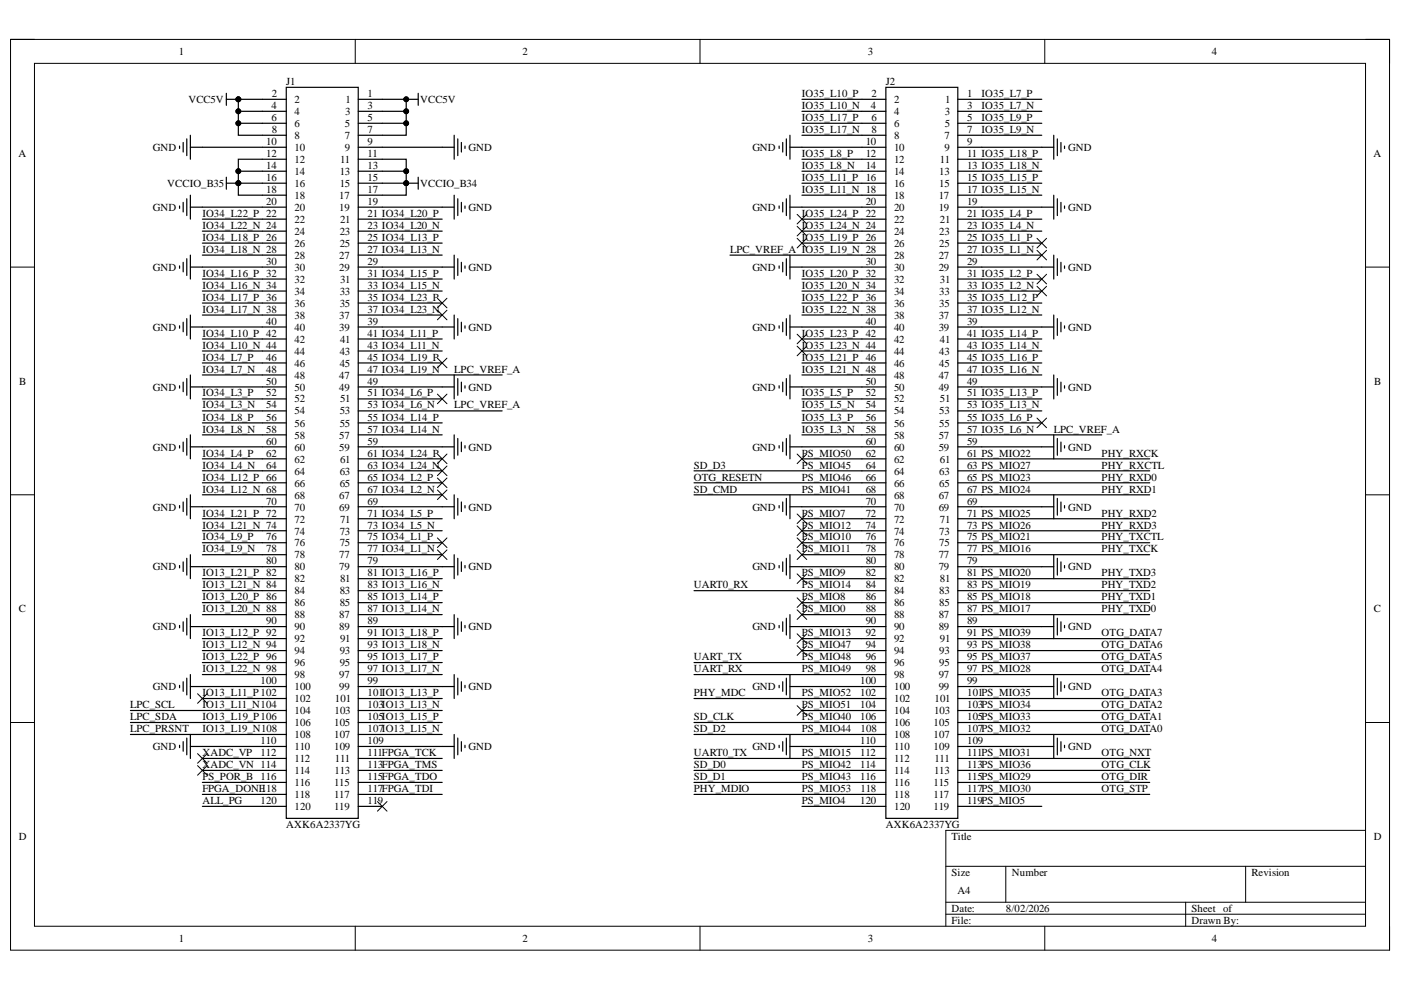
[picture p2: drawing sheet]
<svg xmlns="http://www.w3.org/2000/svg" width="297mm" height="210mm" viewBox="0 0 297 210" stroke-linecap="round" stroke-linejoin="round" font-family="sans-serif">
<defs><g id="words">
<g font-size="2.3">
<text x="37.9" y="11.7">1</text>
<text x="110.8" y="11.7">2</text>
<text x="184" y="11.7">3</text>
<text x="256.9" y="11.7">4</text>
<text x="39.9" y="21.8">VCC5V</text>
<text x="57.5" y="23.1">4</text>
<text x="57.6" y="20.5">2</text>
<text x="60.7" y="18">J1</text>
<text x="62.5" y="21.8">2</text>
<text x="73.3" y="21.8">1</text>
<text x="77.9" y="20.5">1</text>
<text x="77.9" y="23.1">3</text>
<text x="89.1" y="21.8">VCC5V</text>
<text x="170" y="20.5">IO35_L10_P</text>
<text x="170" y="23.1">IO35_L10_N</text>
<text x="184.7" y="23.1">4</text>
<text x="184.7" y="20.5">2</text>
<text x="187.8" y="18">J2</text>
<text x="189.6" y="21.8">2</text>
<text x="200.4" y="21.8">1</text>
<text x="205.1" y="20.5">1</text>
<text x="205.1" y="23.1">3</text>
<text x="208.1" y="23.1">IO35_L7_N</text>
<text x="208.1" y="20.5">IO35_L7_P</text>
<text x="57.5" y="25.6">6</text>
<text x="57.6" y="28.2">8</text>
<text x="62.5" y="24.4">4</text>
<text x="62.5" y="26.9">6</text>
<text x="62.5" y="29.5">8</text>
<text x="73.1" y="26.9">5</text>
<text x="73.1" y="29.5">7</text>
<text x="73.2" y="24.4">3</text>
<text x="77.9" y="25.6">5</text>
<text x="77.9" y="28.2">7</text>
<text x="170" y="25.6">IO35_L17_P</text>
<text x="170" y="28.2">IO35_L17_N</text>
<text x="184.7" y="25.6">6</text>
<text x="184.7" y="28.2">8</text>
<text x="189.6" y="24.4">4</text>
<text x="189.6" y="26.9">6</text>
<text x="189.6" y="29.5">8</text>
<text x="200.2" y="29.5">7</text>
<text x="200.3" y="24.4">3</text>
<text x="200.3" y="26.9">5</text>
<text x="205.1" y="25.6">5</text>
<text x="205.1" y="28.2">7</text>
<text x="208.1" y="25.6">IO35_L9_P</text>
<text x="208.1" y="28.2">IO35_L9_N</text>
<text x="3.9" y="33.3">A</text>
<text x="32.4" y="32">GND</text>
<text x="56.4" y="30.8">10</text>
<text x="56.4" y="33.3">12</text>
<text x="56.4" y="35.9">14</text>
<text x="62.5" y="32">10</text>
<text x="62.5" y="34.6">12</text>
<text x="72.1" y="34.6">11</text>
<text x="73.1" y="32">9</text>
<text x="77.9" y="30.8">9</text>
<text x="77.9" y="33.3">11</text>
<text x="77.9" y="35.9">13</text>
<text x="99.4" y="32">GND</text>
<text x="159.5" y="32">GND</text>
<text x="170" y="33.3">IO35_L8_P</text>
<text x="170" y="35.9">IO35_L8_N</text>
<text x="183.6" y="30.8">10</text>
<text x="183.6" y="33.3">12</text>
<text x="183.6" y="35.9">14</text>
<text x="189.6" y="32">10</text>
<text x="189.6" y="34.6">12</text>
<text x="199.3" y="34.6">11</text>
<text x="200.2" y="32">9</text>
<text x="205.1" y="30.8">9</text>
<text x="205.1" y="33.3">11 IO35_L18_P</text>
<text x="205.1" y="35.9">13 IO35_L18_N</text>
<text x="226.5" y="32">GND</text>
<text x="291.2" y="33.3">A</text>
<text x="35.5" y="39.7">VCCIO_B35</text>
<text x="56.4" y="38.4">16</text>
<text x="56.4" y="40.9">18</text>
<text x="62.5" y="37.1">14</text>
<text x="62.5" y="39.7">16</text>
<text x="72" y="37.1">13</text>
<text x="72" y="39.7">15</text>
<text x="77.9" y="38.4">15</text>
<text x="77.9" y="40.9">17</text>
<text x="89.1" y="39.7">VCCIO_B34</text>
<text x="170" y="38.4">IO35_L11_P</text>
<text x="170" y="40.9">IO35_L11_N 18</text>
<text x="183.6" y="38.4">16</text>
<text x="189.6" y="37.1">14</text>
<text x="189.6" y="39.7">16</text>
<text x="199.1" y="37.1">13</text>
<text x="199.1" y="39.7">15</text>
<text x="205.1" y="38.4">15 IO35_L15_P</text>
<text x="205.1" y="40.9">17 IO35_L15_N</text>
<text x="32.4" y="44.7">GND</text>
<text x="42.9" y="46">IO34_L22_P 22</text>
<text x="56.4" y="43.5">20</text>
<text x="62.5" y="42.2">18</text>
<text x="62.5" y="44.7">20</text>
<text x="62.5" y="47.3">22</text>
<text x="71.9" y="42.2">17</text>
<text x="71.9" y="44.7">19</text>
<text x="72.1" y="47.3">21</text>
<text x="77.9" y="43.5">19</text>
<text x="77.9" y="46">21 IO34_L20_P</text>
<text x="99.4" y="44.7">GND</text>
<text x="159.5" y="44.7">GND</text>
<text x="170" y="46">IO35_L24_P 22</text>
<text x="183.6" y="43.5">20</text>
<text x="189.6" y="42.2">18</text>
<text x="189.6" y="44.7">20</text>
<text x="189.6" y="47.3">22</text>
<text x="199" y="42.2">17</text>
<text x="199" y="44.7">19</text>
<text x="199.3" y="47.3">21</text>
<text x="205.1" y="43.5">19</text>
<text x="205.1" y="46">21 IO35_L4_P</text>
<text x="226.5" y="44.7">GND</text>
<text x="42.9" y="48.5">IO34_L22_N 24</text>
<text x="42.9" y="51.1">IO34_L18_P 26</text>
<text x="42.9" y="53.6">IO34_L18_N 28</text>
<text x="62.5" y="49.8">24</text>
<text x="62.5" y="52.3">26</text>
<text x="72" y="49.8">23</text>
<text x="72" y="52.3">25</text>
<text x="77.9" y="48.5">23 IO34_L20_N</text>
<text x="77.9" y="51.1">25 IO34_L13_P</text>
<text x="77.9" y="53.6">27 IO34_L13_N</text>
<text x="154.8" y="53.6">LPC_VREF_A IO35_L19_N 28</text>
<text x="170" y="48.5">IO35_L24_N 24</text>
<text x="170" y="51.1">IO35_L19_P 26</text>
<text x="189.6" y="49.8">24</text>
<text x="189.6" y="52.3">26</text>
<text x="199.1" y="49.8">23</text>
<text x="199.1" y="52.3">25</text>
<text x="205.1" y="48.5">23 IO35_L4_N</text>
<text x="205.1" y="51.1">25 IO35_L1_P</text>
<text x="205.1" y="53.6">27 IO35_L1_N</text>
<text x="32.4" y="57.4">GND</text>
<text x="42.9" y="58.7">IO34_L16_P 32</text>
<text x="56.4" y="56.2">30</text>
<text x="62.5" y="54.9">28</text>
<text x="62.5" y="57.4">30</text>
<text x="62.5" y="60">32</text>
<text x="71.9" y="54.9">27</text>
<text x="71.9" y="57.4">29</text>
<text x="72.1" y="60">31</text>
<text x="77.9" y="56.2">29</text>
<text x="77.9" y="58.7">31 IO34_L15_P</text>
<text x="99.4" y="57.4">GND</text>
<text x="159.5" y="57.4">GND</text>
<text x="170" y="58.7">IO35_L20_P 32</text>
<text x="183.6" y="56.2">30</text>
<text x="189.6" y="54.9">28</text>
<text x="189.6" y="57.4">30</text>
<text x="189.6" y="60">32</text>
<text x="199" y="54.9">27</text>
<text x="199" y="57.4">29</text>
<text x="199.3" y="60">31</text>
<text x="205.1" y="56.2">29</text>
<text x="205.1" y="58.7">31 IO35_L2_P</text>
<text x="226.5" y="57.4">GND</text>
<text x="42.9" y="61.2">IO34_L16_N 34</text>
<text x="42.9" y="63.8">IO34_L17_P 36</text>
<text x="62.5" y="62.5">34</text>
<text x="62.5" y="65">36</text>
<text x="72" y="62.5">33</text>
<text x="72" y="65">35</text>
<text x="77.9" y="61.2">33 IO34_L15_N</text>
<text x="77.9" y="63.8">35 IO34_L23_P</text>
<text x="170" y="61.2">IO35_L20_N 34</text>
<text x="170" y="63.8">IO35_L22_P 36</text>
<text x="189.6" y="62.5">34</text>
<text x="189.6" y="65">36</text>
<text x="199.1" y="62.5">33</text>
<text x="199.1" y="65">35</text>
<text x="205.1" y="61.2">33 IO35_L2_N</text>
<text x="205.1" y="63.8">35 IO35_L12_P</text>
<text x="32.4" y="70.1">GND</text>
<text x="42.9" y="66.3">IO34_L17_N 38</text>
<text x="42.9" y="71.4">IO34_L10_P 42</text>
<text x="56.4" y="68.8">40</text>
<text x="62.5" y="67.6">38</text>
<text x="62.5" y="70.1">40</text>
<text x="71.9" y="67.6">37</text>
<text x="71.9" y="70.1">39</text>
<text x="77.9" y="66.3">37 IO34_L23_N</text>
<text x="77.9" y="68.8">39</text>
<text x="77.9" y="71.4">41 IO34_L11_P</text>
<text x="99.4" y="70.1">GND</text>
<text x="159.5" y="70.1">GND</text>
<text x="170" y="66.3">IO35_L22_N 38</text>
<text x="170" y="71.4">IO35_L23_P 42</text>
<text x="183.6" y="68.8">40</text>
<text x="189.6" y="67.6">38</text>
<text x="189.6" y="70.1">40</text>
<text x="199" y="67.6">37</text>
<text x="199" y="70.1">39</text>
<text x="205.1" y="66.3">37 IO35_L12_N</text>
<text x="205.1" y="68.8">39</text>
<text x="205.1" y="71.4">41 IO35_L14_P</text>
<text x="226.5" y="70.1">GND</text>
<text x="42.9" y="73.9">IO34_L10_N 44</text>
<text x="42.9" y="76.5">IO34_L7_P</text>
<text x="56.4" y="76.5">46</text>
<text x="62.5" y="72.6">42</text>
<text x="62.5" y="75.2">44</text>
<text x="62.5" y="77.7">46</text>
<text x="72" y="75.2">43</text>
<text x="72" y="77.7">45</text>
<text x="72.1" y="72.6">41</text>
<text x="77.9" y="73.9">43 IO34_L11_N</text>
<text x="77.9" y="76.5">45 IO34_L19_P</text>
<text x="170" y="73.9">IO35_L23_N 44</text>
<text x="170" y="76.5">IO35_L21_P 46</text>
<text x="189.6" y="72.6">42</text>
<text x="189.6" y="75.2">44</text>
<text x="189.6" y="77.7">46</text>
<text x="199.1" y="75.2">43</text>
<text x="199.1" y="77.7">45</text>
<text x="199.3" y="72.6">41</text>
<text x="205.1" y="73.9">43 IO35_L14_N</text>
<text x="205.1" y="76.5">45 IO35_L16_P</text>
<text x="4.1" y="81.5">B</text>
<text x="32.4" y="82.8">GND</text>
<text x="42.9" y="79">IO34_L7_N</text>
<text x="56.4" y="79">48</text>
<text x="56.4" y="81.5">50</text>
<text x="62.5" y="80.3">48</text>
<text x="62.5" y="82.8">50</text>
<text x="71.9" y="80.3">47</text>
<text x="71.9" y="82.8">49</text>
<text x="77.9" y="79">47 IO34_L19_N</text>
<text x="77.9" y="81.5">49</text>
<text x="96.3" y="79">LPC_VREF_A</text>
<text x="99.4" y="82.8">GND</text>
<text x="159.5" y="82.8">GND</text>
<text x="170" y="79">IO35_L21_N 48</text>
<text x="183.6" y="81.5">50</text>
<text x="189.6" y="80.3">48</text>
<text x="189.6" y="82.8">50</text>
<text x="199" y="80.3">47</text>
<text x="199" y="82.8">49</text>
<text x="205.1" y="79">47 IO35_L16_N</text>
<text x="205.1" y="81.5">49</text>
<text x="226.5" y="82.8">GND</text>
<text x="291.4" y="81.5">B</text>
<text x="42.9" y="84.1">IO34_L3_P</text>
<text x="42.9" y="86.6">IO34_L3_N</text>
<text x="42.9" y="89.2">IO34_L8_P</text>
<text x="56.4" y="84.1">52</text>
<text x="56.4" y="86.6">54</text>
<text x="56.4" y="89.2">56</text>
<text x="62.5" y="85.3">52</text>
<text x="62.5" y="87.9">54</text>
<text x="72" y="87.9">53</text>
<text x="72.1" y="85.3">51</text>
<text x="77.9" y="84.1">51 IO34_L6_P</text>
<text x="77.9" y="86.6">53 IO34_L6_N</text>
<text x="77.9" y="89.2">55 IO34_L14_P</text>
<text x="96.3" y="86.6">LPC_VREF_A</text>
<text x="170" y="84.1">IO35_L5_P</text>
<text x="170" y="86.6">IO35_L5_N</text>
<text x="170" y="89.2">IO35_L3_P</text>
<text x="183.6" y="84.1">52</text>
<text x="183.6" y="86.6">54</text>
<text x="183.6" y="89.2">56</text>
<text x="189.6" y="85.3">52</text>
<text x="189.6" y="87.9">54</text>
<text x="199.1" y="87.9">53</text>
<text x="199.3" y="85.3">51</text>
<text x="205.1" y="84.1">51 IO35_L13_P</text>
<text x="205.1" y="86.6">53 IO35_L13_N</text>
<text x="205.1" y="89.2">55 IO35_L6_P</text>
<text x="32.4" y="95.6">GND</text>
<text x="42.9" y="91.8">IO34_L8_N</text>
<text x="56.4" y="91.8">58</text>
<text x="56.4" y="94.3">60</text>
<text x="62.5" y="90.5">56</text>
<text x="62.5" y="93">58</text>
<text x="62.5" y="95.6">60</text>
<text x="71.9" y="93">57</text>
<text x="71.9" y="95.6">59</text>
<text x="72" y="90.5">55</text>
<text x="77.9" y="91.8">57 IO34_L14_N</text>
<text x="77.9" y="94.3">59</text>
<text x="99.4" y="95.6">GND</text>
<text x="159.5" y="95.6">GND</text>
<text x="170" y="91.8">IO35_L3_N</text>
<text x="183.6" y="91.8">58</text>
<text x="183.6" y="94.3">60</text>
<text x="189.6" y="90.5">56</text>
<text x="189.6" y="93">58</text>
<text x="189.6" y="95.6">60</text>
<text x="199" y="93">57</text>
<text x="199" y="95.6">59</text>
<text x="199.1" y="90.5">55</text>
<text x="205.1" y="91.8">57 IO35_L6_N</text>
<text x="205.1" y="94.3">59</text>
<text x="223.4" y="91.8">LPC_VREF_A</text>
<text x="226.5" y="95.6">GND</text>
<text x="42.9" y="96.8">IO34_L4_P</text>
<text x="42.9" y="99.4">IO34_L4_N</text>
<text x="42.9" y="101.9">IO34_L12_P 66</text>
<text x="56.4" y="96.8">62</text>
<text x="56.4" y="99.4">64</text>
<text x="62.5" y="98.1">62</text>
<text x="62.5" y="100.6">64</text>
<text x="72" y="100.6">63</text>
<text x="72.1" y="98.1">61</text>
<text x="77.9" y="96.8">61 IO34_L24_P</text>
<text x="77.9" y="99.4">63 IO34_L24_N</text>
<text x="77.9" y="101.9">65 IO34_L2_P</text>
<text x="147.1" y="99.4">SD_D3</text>
<text x="147.1" y="101.9">OTG_RESETN</text>
<text x="170" y="96.8">PS_MIO50</text>
<text x="170" y="99.4">PS_MIO45</text>
<text x="170" y="101.9">PS_MIO46</text>
<text x="183.6" y="96.8">62</text>
<text x="183.6" y="99.4">64</text>
<text x="183.6" y="101.9">66</text>
<text x="189.6" y="98.1">62</text>
<text x="189.6" y="100.6">64</text>
<text x="199.1" y="100.6">63</text>
<text x="199.3" y="98.1">61</text>
<text x="205.1" y="96.8">61 PS_MIO22</text>
<text x="205.1" y="99.4">63 PS_MIO27</text>
<text x="205.1" y="101.9">65 PS_MIO23</text>
<text x="233.6" y="96.8">PHY_RXCK</text>
<text x="233.6" y="99.4">PHY_RXCTL</text>
<text x="233.6" y="101.9">PHY_RXD0</text>
<text x="42.9" y="104.4">IO34_L12_N 68</text>
<text x="56.4" y="107">70</text>
<text x="62.5" y="103.2">66</text>
<text x="62.5" y="105.7">68</text>
<text x="71.9" y="105.7">67</text>
<text x="72" y="103.2">65</text>
<text x="77.9" y="104.4">67 IO34_L2_N</text>
<text x="77.9" y="107">69</text>
<text x="147.1" y="104.4">SD_CMD</text>
<text x="170" y="104.4">PS_MIO41</text>
<text x="183.6" y="104.4">68</text>
<text x="183.6" y="107">70</text>
<text x="189.6" y="103.2">66</text>
<text x="189.6" y="105.7">68</text>
<text x="199" y="105.7">67</text>
<text x="199.1" y="103.2">65</text>
<text x="205.1" y="104.4">67 PS_MIO24</text>
<text x="205.1" y="107">69</text>
<text x="233.6" y="104.4">PHY_RXD1</text>
<text x="32.4" y="108.3">GND</text>
<text x="42.9" y="112.1">IO34_L21_N 74</text>
<text x="42.9" y="109.5">IO34_L21_P 72</text>
<text x="62.5" y="108.3">70</text>
<text x="62.5" y="110.8">72</text>
<text x="62.5" y="113.3">74</text>
<text x="71.9" y="108.3">69</text>
<text x="72" y="113.3">73</text>
<text x="72.1" y="110.8">71</text>
<text x="77.9" y="109.5">71 IO34_L5_P</text>
<text x="77.9" y="112.1">73 IO34_L5_N</text>
<text x="99.4" y="108.3">GND</text>
<text x="159.5" y="108.3">GND</text>
<text x="170" y="109.5">PS_MIO7</text>
<text x="170" y="112.1">PS_MIO12</text>
<text x="183.6" y="109.5">72</text>
<text x="183.6" y="112.1">74</text>
<text x="189.6" y="108.3">70</text>
<text x="189.6" y="110.8">72</text>
<text x="189.6" y="113.3">74</text>
<text x="199" y="108.3">69</text>
<text x="199.1" y="113.3">73</text>
<text x="199.3" y="110.8">71</text>
<text x="205.1" y="109.5">71 PS_MIO25</text>
<text x="205.1" y="112.1">73 PS_MIO26</text>
<text x="226.5" y="108.3">GND</text>
<text x="233.6" y="109.5">PHY_RXD2</text>
<text x="233.6" y="112.1">PHY_RXD3</text>
<text x="42.9" y="114.6">IO34_L9_P</text>
<text x="42.9" y="117.1">IO34_L9_N</text>
<text x="56.4" y="114.6">76</text>
<text x="56.4" y="117.1">78</text>
<text x="56.4" y="119.7">80</text>
<text x="62.5" y="115.9">76</text>
<text x="62.5" y="118.4">78</text>
<text x="71.9" y="118.4">77</text>
<text x="72" y="115.9">75</text>
<text x="77.9" y="114.6">75 IO34_L1_P</text>
<text x="77.9" y="117.1">77 IO34_L1_N</text>
<text x="77.9" y="119.7">79</text>
<text x="170" y="114.6">PS_MIO10</text>
<text x="170" y="117.1">PS_MIO11</text>
<text x="183.6" y="114.6">76</text>
<text x="183.6" y="117.1">78</text>
<text x="183.6" y="119.7">80</text>
<text x="189.6" y="115.9">76</text>
<text x="189.6" y="118.4">78</text>
<text x="199" y="118.4">77</text>
<text x="199.1" y="115.9">75</text>
<text x="205.1" y="114.6">75 PS_MIO21</text>
<text x="205.1" y="117.1">77 PS_MIO16</text>
<text x="205.1" y="119.7">79</text>
<text x="233.6" y="114.6">PHY_TXCTL</text>
<text x="233.6" y="117.1">PHY_TXCK</text>
<text x="32.4" y="120.9">GND</text>
<text x="42.9" y="122.2">IO13_L21_P 82</text>
<text x="42.9" y="124.7">IO13_L21_N 84</text>
<text x="62.5" y="120.9">80</text>
<text x="62.5" y="123.5">82</text>
<text x="71.9" y="120.9">79</text>
<text x="72.1" y="123.5">81</text>
<text x="77.9" y="122.2">81 IO13_L16_P</text>
<text x="77.9" y="124.7">83 IO13_L16_N</text>
<text x="99.4" y="120.9">GND</text>
<text x="147.1" y="124.7">UART0_RX</text>
<text x="159.5" y="120.9">GND</text>
<text x="170" y="122.2">PS_MIO9</text>
<text x="170" y="124.7">PS_MIO14</text>
<text x="183.6" y="122.2">82</text>
<text x="183.6" y="124.7">84</text>
<text x="189.6" y="120.9">80</text>
<text x="189.6" y="123.5">82</text>
<text x="199" y="120.9">79</text>
<text x="199.3" y="123.5">81</text>
<text x="205.1" y="122.2">81 PS_MIO20</text>
<text x="205.1" y="124.7">83 PS_MIO19</text>
<text x="226.5" y="120.9">GND</text>
<text x="233.6" y="122.2">PHY_TXD3</text>
<text x="233.6" y="124.7">PHY_TXD2</text>
<text x="4" y="129.8">C</text>
<text x="42.9" y="127.3">IO13_L20_P 86</text>
<text x="42.9" y="129.8">IO13_L20_N 88</text>
<text x="62.5" y="126">84</text>
<text x="62.5" y="128.6">86</text>
<text x="62.5" y="131.1">88</text>
<text x="71.9" y="131.1">87</text>
<text x="72" y="126">83</text>
<text x="72" y="128.6">85</text>
<text x="77.9" y="127.3">85 IO13_L14_P</text>
<text x="77.9" y="129.8">87 IO13_L14_N</text>
<text x="170" y="127.3">PS_MIO8</text>
<text x="170" y="129.8">PS_MIO0</text>
<text x="183.6" y="127.3">86</text>
<text x="183.6" y="129.8">88</text>
<text x="189.6" y="126">84</text>
<text x="189.6" y="128.6">86</text>
<text x="189.6" y="131.1">88</text>
<text x="199" y="131.1">87</text>
<text x="199.1" y="126">83</text>
<text x="199.1" y="128.6">85</text>
<text x="205.1" y="127.3">85 PS_MIO18</text>
<text x="205.1" y="129.8">87 PS_MIO17</text>
<text x="233.6" y="127.3">PHY_TXD1</text>
<text x="233.6" y="129.8">PHY_TXD0</text>
<text x="291.3" y="129.8">C</text>
<text x="32.4" y="133.6">GND</text>
<text x="42.9" y="134.9">IO13_L12_P 92</text>
<text x="42.9" y="137.4">IO13_L12_N 94</text>
<text x="56.4" y="132.4">90</text>
<text x="62.5" y="133.6">90</text>
<text x="62.5" y="136.2">92</text>
<text x="71.9" y="133.6">89</text>
<text x="72.1" y="136.2">91</text>
<text x="77.9" y="132.4">89</text>
<text x="77.9" y="134.9">91 IO13_L18_P</text>
<text x="77.9" y="137.4">93 IO13_L18_N</text>
<text x="99.4" y="133.6">GND</text>
<text x="159.5" y="133.6">GND</text>
<text x="170" y="134.9">PS_MIO13</text>
<text x="170" y="137.4">PS_MIO47</text>
<text x="183.6" y="132.4">90</text>
<text x="183.6" y="134.9">92</text>
<text x="183.6" y="137.4">94</text>
<text x="189.6" y="133.6">90</text>
<text x="189.6" y="136.2">92</text>
<text x="199" y="133.6">89</text>
<text x="199.3" y="136.2">91</text>
<text x="205.1" y="132.4">89</text>
<text x="205.1" y="134.9">91 PS_MIO39</text>
<text x="205.1" y="137.4">93 PS_MIO38</text>
<text x="226.5" y="133.6">GND</text>
<text x="233.6" y="134.9">OTG_DATA7</text>
<text x="233.6" y="137.4">OTG_DATA6</text>
<text x="42.9" y="140">IO13_L22_P 96</text>
<text x="42.9" y="142.5">IO13_L22_N 98</text>
<text x="62.5" y="138.7">94</text>
<text x="62.5" y="141.2">96</text>
<text x="62.5" y="143.8">98</text>
<text x="71.9" y="143.8">97</text>
<text x="72" y="138.7">93</text>
<text x="72" y="141.2">95</text>
<text x="77.9" y="140">95 IO13_L17_P</text>
<text x="77.9" y="142.5">97 IO13_L17_N</text>
<text x="147.1" y="142.5">UART_RX</text>
<text x="147.1" y="140">UART_TX</text>
<text x="170" y="140">PS_MIO48</text>
<text x="170" y="142.5">PS_MIO49</text>
<text x="183.6" y="140">96</text>
<text x="183.6" y="142.5">98</text>
<text x="189.6" y="138.7">94</text>
<text x="189.6" y="141.2">96</text>
<text x="189.6" y="143.8">98</text>
<text x="199" y="143.8">97</text>
<text x="199.1" y="138.7">93</text>
<text x="199.1" y="141.2">95</text>
<text x="205.1" y="140">95 PS_MIO37</text>
<text x="205.1" y="142.5">97 PS_MIO28</text>
<text x="233.6" y="140">OTG_DATA5</text>
<text x="233.6" y="142.5">OTG_DATA4</text>
<text x="32.4" y="146.3">GND</text>
<text x="42.9" y="147.6">IO13_L11_P 102</text>
<text x="55.3" y="145">100</text>
<text x="62.5" y="146.3">100</text>
<text x="62.5" y="148.9">102</text>
<text x="71" y="148.9">101</text>
<text x="71.9" y="146.3">99</text>
<text x="77.9" y="145">99</text>
<text x="77.9" y="147.6">101IO13_L13_P</text>
<text x="99.4" y="146.3">GND</text>
<text x="147.1" y="147.6">PHY_MDC</text>
<text x="159.5" y="146.3">GND</text>
<text x="170" y="147.6">PS_MIO52</text>
<text x="182.4" y="145">100</text>
<text x="182.4" y="147.6">102</text>
<text x="189.6" y="146.3">100</text>
<text x="189.6" y="148.9">102</text>
<text x="198.1" y="148.9">101</text>
<text x="199" y="146.3">99</text>
<text x="205.1" y="145">99</text>
<text x="205.1" y="147.6">101PS_MIO35</text>
<text x="226.5" y="146.3">GND</text>
<text x="233.6" y="147.6">OTG_DATA3</text>
<text x="27.6" y="155.3">LPC_PRSNT</text>
<text x="27.6" y="152.7">LPC_SDA</text>
<text x="27.6" y="150.2">LPC_SCL</text>
<text x="42.9" y="150.2">IO13_L11_N104</text>
<text x="42.9" y="152.7">IO13_L19_P106</text>
<text x="42.9" y="155.3">IO13_L19_N108</text>
<text x="62.5" y="151.5">104</text>
<text x="62.5" y="154">106</text>
<text x="70.8" y="154">105</text>
<text x="70.9" y="151.5">103</text>
<text x="77.9" y="150.2">103IO13_L13_N</text>
<text x="77.9" y="152.7">105IO13_L15_P</text>
<text x="77.9" y="155.3">107IO13_L15_N</text>
<text x="147.1" y="155.3">SD_D2</text>
<text x="147.1" y="152.7">SD_CLK</text>
<text x="170" y="150.2">PS_MIO51</text>
<text x="170" y="152.7">PS_MIO40</text>
<text x="170" y="155.3">PS_MIO44</text>
<text x="182.4" y="150.2">104</text>
<text x="182.4" y="152.7">106</text>
<text x="182.5" y="155.3">108</text>
<text x="189.6" y="151.5">104</text>
<text x="189.6" y="154">106</text>
<text x="197.9" y="154">105</text>
<text x="198" y="151.5">103</text>
<text x="205.1" y="150.2">103PS_MIO34</text>
<text x="205.1" y="152.7">105PS_MIO33</text>
<text x="205.1" y="155.3">107PS_MIO32</text>
<text x="233.6" y="150.2">OTG_DATA2</text>
<text x="233.6" y="152.7">OTG_DATA1</text>
<text x="233.6" y="155.3">OTG_DATA0</text>
<text x="32.4" y="159.1">GND</text>
<text x="42.9" y="160.4">XADC_VP</text>
<text x="55.3" y="157.8">110</text>
<text x="55.3" y="160.4">112</text>
<text x="62.5" y="156.5">108</text>
<text x="62.5" y="159.1">110</text>
<text x="62.5" y="161.6">112</text>
<text x="70.8" y="156.5">107</text>
<text x="70.8" y="159.1">109</text>
<text x="71" y="161.6">111</text>
<text x="77.9" y="157.8">109</text>
<text x="77.9" y="160.4">111FPGA_TCK</text>
<text x="99.4" y="159.1">GND</text>
<text x="147.1" y="160.4">UART0_TX</text>
<text x="159.5" y="159.1">GND</text>
<text x="170" y="160.4">PS_MIO15</text>
<text x="182.4" y="157.8">110</text>
<text x="182.4" y="160.4">112</text>
<text x="189.6" y="156.5">108</text>
<text x="189.6" y="159.1">110</text>
<text x="189.6" y="161.6">112</text>
<text x="197.9" y="156.5">107</text>
<text x="197.9" y="159.1">109</text>
<text x="198.1" y="161.6">111</text>
<text x="205.1" y="157.8">109</text>
<text x="205.1" y="160.4">111PS_MIO31</text>
<text x="226.5" y="159.1">GND</text>
<text x="233.6" y="160.4">OTG_NXT</text>
<text x="42.9" y="168">FPGA_DONE118</text>
<text x="42.9" y="162.9">XADC_VN 114</text>
<text x="42.9" y="165.4">PS_POR_B 116</text>
<text x="62.5" y="164.2">114</text>
<text x="62.5" y="166.7">116</text>
<text x="70.8" y="166.7">115</text>
<text x="70.9" y="164.2">113</text>
<text x="77.9" y="162.9">113FPGA_TMS</text>
<text x="77.9" y="165.4">115FPGA_TDO</text>
<text x="77.9" y="168">117FPGA_TDI</text>
<text x="147.1" y="165.4">SD_D1</text>
<text x="147.1" y="162.9">SD_D0</text>
<text x="147.1" y="168">PHY_MDIO</text>
<text x="170" y="162.9">PS_MIO42</text>
<text x="170" y="165.4">PS_MIO43</text>
<text x="170" y="168">PS_MIO53</text>
<text x="182.4" y="162.9">114</text>
<text x="182.4" y="165.4">116</text>
<text x="182.5" y="168">118</text>
<text x="189.6" y="164.2">114</text>
<text x="189.6" y="166.7">116</text>
<text x="197.9" y="166.7">115</text>
<text x="198" y="164.2">113</text>
<text x="205.1" y="162.9">113PS_MIO36</text>
<text x="205.1" y="165.4">115PS_MIO29</text>
<text x="205.1" y="168">117PS_MIO30</text>
<text x="233.6" y="162.9">OTG_CLK</text>
<text x="233.6" y="165.4">OTG_DIR</text>
<text x="233.6" y="168">OTG_STP</text>
<text x="42.9" y="170.5">ALL_PG</text>
<text x="55.3" y="170.5">120</text>
<text x="62.5" y="169.2">118</text>
<text x="62.5" y="171.8">120</text>
<text x="70.8" y="169.2">117</text>
<text x="70.8" y="171.8">119</text>
<text x="77.9" y="170.5">119</text>
<text x="170" y="170.5">PS_MIO4</text>
<text x="182.4" y="170.5">120</text>
<text x="189.6" y="169.2">118</text>
<text x="189.6" y="171.8">120</text>
<text x="197.9" y="169.2">117</text>
<text x="197.9" y="171.8">119</text>
<text x="205.1" y="170.5">119PS_MIO5</text>
<text x="4" y="178.1">D</text>
<text x="60.7" y="175.6">AXK6A2337YG</text>
<text x="187.8" y="175.6">AXK6A2337YG</text>
<text x="201.8" y="178.1">Title</text>
<text x="291.3" y="178.1">D</text>
<text x="201.8" y="185.7">Size</text>
<text x="214.5" y="185.7">Number</text>
<text x="265.3" y="185.7">Revision</text>
<text x="203" y="189.5">A4</text>
<text x="201.8" y="193.3">Date:</text>
<text x="201.8" y="195.9">File:</text>
<text x="213.3" y="193.3">8/02/2026</text>
<text x="252.6" y="193.3">Sheet of</text>
<text x="252.6" y="195.9">Drawn By:</text>
<text x="37.9" y="199.7">1</text>
<text x="110.8" y="199.7">2</text>
<text x="184" y="199.7">3</text>
<text x="256.9" y="199.7">4</text>
</g>
</g></defs>
<path d="M2.2 8.4h292.4v193.1h-292.4z" fill="none" stroke="#000" stroke-width=".21"/>
<path d="M7.3 13.4h282.2v183h-282.2z" fill-rule="evenodd" fill="#fff"/>
<g fill="none" stroke="#000" stroke-width=".21">
<path d="M2.2 8.4h5.1M7.3 13.4h282.2v183h-282.2zM75.3 8.4v5M148.4 8.4v5M221.5 8.4v5M289.5 8.4h5.1v5M2.2 56.6h5.1M289.5 56.6h5.1M2.2 104.9h5.1M289.5 104.9h5.1M2.2 153.2h5.1M289.5 153.2h5.1"/>
<path d="M80 170l2.1 2M82.1 170l-2.1 2M289.5 176.1h-89v20.3M75.3 196.4v5.1M148.4 196.4v5.1M200.5 183.7h89M200.5 191.3h89M200.5 193.8h89M213.3 183.7v7.6M221.5 196.4v5.1M251.4 191.3v5.1M264.1 183.7v7.6"/>
<path d="M294.6 196.4v5.1"/>
<circle cx="50.5" cy="26.1" r=".51"/>
<circle cx="50.5" cy="21.1" r=".51"/>
<circle cx="50.5" cy="38.8" r=".51"/>
<circle cx="50.5" cy="23.6" r=".51"/>
<circle cx="50.5" cy="36.3" r=".51"/>
<circle cx="86.1" cy="21.1" r=".51"/>
<circle cx="86.1" cy="38.8" r=".51"/>
<circle cx="86.1" cy="26.1" r=".51"/>
<circle cx="86.1" cy="23.6" r=".51"/>
<circle cx="86.1" cy="36.3" r=".51"/>
</g>
<g fill="none" stroke="#000" stroke-width=".25">
<path d="M48 19.8v2.5M88.7 19.8v2.5M38.1 31v.5M38.8 30.2v2M39.6 29.4v3.6M40.4 31.2h15.2M40.4 28.7v5.1M48 21.1h7.6M48 38.8h7.6M48 37.6v2.5M50.5 21.1v7.6h5.1M50.5 23.6h5.1"/>
<path d="M50.5 26.1h5.1M50.5 36.3h5.1M55.6 33.8h-5.1v7.6h5.1M81 33.8h5.1v7.6h-5.1M81 21.1h5.1v7.6h-5.1M81 31.2h15.3M81 38.8h7.7M81 23.6h5.1M81 26.1h5.1M81 36.3h5.1M86.1 21.1h2.6M88.7 37.6v2.5"/>
<path d="M96.3 28.7v5.1M97.1 29.4v3.6M97.8 30.2v2M98.6 31v.5M165.2 31v.5M166 30.2v2M166.7 29.4v3.6M167.5 31.2h15.2M167.5 28.7v5.1M170 21.1h12.7M170 38.8h12.7M170 23.6h12.7"/>
<path d="M170 26.1h12.7M170 36.3h12.7M170 28.7h12.7M170 33.8h12.7M208.2 21.1h12.7M208.2 31.2h15.2M208.2 38.8h12.7M208.2 23.6h12.7M208.2 26.1h12.7M208.2 36.3h12.7M208.2 28.7h12.7M208.2 33.8h12.7"/>
<path d="M223.4 28.7v5.1M224.2 29.4v3.6M224.9 30.2v2M225.7 31v.5M38.1 43.7v.5M38.1 56.4v.5M38.8 42.9v2M38.8 55.6v2M39.6 42.1v3.6M39.6 54.8v3.6M40.4 43.9h15.2M40.4 56.6h15.2"/>
<path d="M40.4 41.4v5.1M40.4 54.1v5.1M42.9 59.2h12.7M42.9 54.1h12.7M42.9 51.5h12.7M42.9 49h12.7M42.9 46.5h12.7M81 43.9h15.3M81 56.6h15.3M81 59.2h12.8M81 54.1h12.8M81 51.5h12.8"/>
<path d="M81 49h12.8M81 46.5h12.8M96.3 41.4v5.1M96.3 54.1v5.1M97.1 42.1v3.6M97.1 54.8v3.6M97.8 42.9v2M97.8 55.6v2M98.6 43.7v.5M98.6 56.4v.5M154.8 54.1h27.9M165.2 43.7v.5"/>
<path d="M165.2 56.4v.5M166 42.9v2M166 55.6v2M166.7 42.1v3.6M166.7 54.8v3.6M167.5 43.9h15.2M167.5 56.6h15.2M167.5 41.4v5.1M167.5 54.1v5.1M170 59.2h12.7M170 51.5h12.7M170 49h12.7"/>
<path d="M170 46.5h12.7M170 41.4h12.7M208.2 43.9h15.2M208.2 56.6h15.2M208.2 59.2h12.7M208.2 51.5h12.7M208.2 49h12.7M208.2 46.5h12.7M208.2 41.4h12.7M208.2 54.1h12.7M223.4 41.4v5.1M223.4 54.1v5.1"/>
<path d="M224.2 42.1v3.6M224.2 54.9v3.5M224.9 42.9v2M224.9 55.6v2M225.7 43.7v.5M225.7 56.4v.5M38.1 69.1v.5M38.8 68.3v2M39.6 67.6v3.5M40.4 69.3h15.2M40.4 66.8v5.1M40.4 79.5v5.1"/>
<path d="M42.9 77h12.7M42.9 74.4h12.7M42.9 71.9h12.7M42.9 66.8h12.7M42.9 64.3h12.7M42.9 61.7h12.7M42.9 79.5h12.7M81 69.3h15.3M81 77h12.8M81 74.4h12.8M81 71.9h12.8M81 66.8h12.8"/>
<path d="M81 64.3h12.8M81 61.7h12.8M81 79.5h25.5M96.3 66.8v5.1M96.3 79.5v5.1M97.1 67.6v3.5M97.8 68.3v2M98.6 69.1v.5M165.2 69.1v.5M166 68.3v2M166.7 67.6v3.5M167.5 69.3h15.2"/>
<path d="M167.5 66.8v5.1M167.5 79.5v5.1M170 77h12.7M170 74.4h12.7M170 71.9h12.7M170 66.8h12.7M170 64.3h12.7M170 61.7h12.7M170 79.5h12.7M208.2 69.3h15.2M208.2 77h12.7M208.2 74.4h12.7"/>
<path d="M208.2 71.9h12.7M208.2 66.8h12.7M208.2 64.3h12.7M208.2 61.7h12.7M208.2 79.5h12.7M223.4 66.8v5.1M223.4 79.5v5.1M224.2 67.6v3.5M224.9 68.3v2.1M225.7 69.1v.5M38.1 81.8v.5M38.1 94.5v.5"/>
<path d="M38.8 81v2.1M38.8 93.7v2.1M39.6 80.3v3.5M39.6 93v3.5M40.4 94.7h15.2M40.4 82h15.2M40.4 92.2v5.1M42.9 99.8h12.7M42.9 97.3h12.7M42.9 92.2h12.7M42.9 89.7h12.7M42.9 84.6h12.7"/>
<path d="M42.9 87.1h12.7M81 94.7h15.3M81 82h15.3M81 99.8h12.8M81 97.3h12.8M81 92.2h12.8M81 89.7h12.8M81 84.6h12.8M81 87.1h25.5M96.3 92.2v5.1M97.1 80.3v3.5M97.1 93v3.5"/>
<path d="M97.8 81v2.1M97.8 93.7v2.1M98.6 81.8v.5M98.6 94.5v.5M147.1 99.8h35.6M165.2 81.8v.5M165.2 94.5v.5M166 81v2.1M166 93.7v2.1M166.7 80.3v3.5M166.7 93v3.5M167.5 94.7h15.2"/>
<path d="M167.5 82h15.2M167.5 92.2v5.1M170 89.7h12.7M170 84.6h12.7M170 87.1h12.7M170 92.2h12.7M170 97.3h12.7M208.2 94.7h15.2M208.2 82h15.2M208.2 99.8h35.6M208.2 89.7h12.7M208.2 84.6h12.7"/>
<path d="M208.2 87.1h12.7M208.2 92.2h25.4M208.2 97.3h35.6M223.4 92.2v5.1M224.2 80.3v3.5M224.2 93v3.5M224.9 81v2.1M224.9 93.7v2.1M225.7 81.8v.5M225.7 94.5v.5M38.1 107.2v.5M38.1 119.9v.5"/>
<path d="M38.8 106.4v2.1M38.8 119.1v2.1M39.6 105.7v3.5M39.6 118.4v3.5M40.4 107.4h15.2M40.4 104.9v5.1M40.4 117.6v5.1M42.9 117.6h12.7M42.9 115.1h12.7M42.9 112.5h12.7M42.9 110h12.7M42.9 104.9h12.7"/>
<path d="M42.9 102.4h12.7M81 107.4h15.3M81 117.6h12.8M81 115.1h12.8M81 112.5h12.8M81 110h12.8M81 104.9h12.8M81 102.4h12.8M96.3 104.9v5.1M96.3 117.6v5.1M97.1 105.7v3.5M97.1 118.4v3.5"/>
<path d="M97.8 106.4v2.1M97.8 119.1v2.1M98.6 107.2v.5M98.6 119.9v.5M147.1 104.9h35.6M147.1 102.4h35.6M165.2 107.2v.5M165.2 119.9v.5M166 106.4v2.1M166 119.1v2.1M166.7 105.7v3.5M166.7 118.4v3.5"/>
<path d="M167.5 107.4l15.2 .1M167.5 104.9v5.1M167.5 117.6v5.1M170 117.6h12.7M170 115.1h12.7M170 112.5h12.7M170 110h12.7M208.2 107.5h15.2M208.2 117.6h35.6M208.2 115.1h35.6M208.2 112.5h35.6M208.2 110h35.6"/>
<path d="M208.2 104.9h35.6M208.2 102.4h35.6M223.4 104.9v5.1M223.4 117.6v5.1M224.2 105.7v3.5M224.2 118.4v3.5M224.9 106.4v2.1M224.9 119.1v2.1M225.7 107.2v.5M225.7 119.9v.5M38.1 132.6v.5M38.8 131.8v2.1"/>
<path d="M39.6 131.1v3.5M40.4 132.9h15.2M40.4 120.2h15.2M40.4 130.3v5.1M42.9 137.9h12.7M42.9 135.4h12.7M42.9 130.3h12.7M42.9 127.8h12.7M42.9 125.2h12.7M42.9 122.7h12.7M81 132.9h15.3M81 120.2h15.3"/>
<path d="M81 137.9h12.8M81 135.4h12.8M81 130.3h12.8M81 127.8h12.8M81 125.2h12.8M81 122.7h12.8M96.3 130.3v5.1M97.1 131.1v3.5M97.8 131.8v2.1M98.6 132.6v.5M165.2 132.6v.5M166 131.8v2.1"/>
<path d="M166.7 131.1v3.5M167.5 132.9h15.2M167.5 120.2h15.2M167.5 130.3v5.1M170 137.9h12.7M170 130.3h12.7M170 127.8h12.7M170 122.7h12.7M170 135.4h12.7M208.2 132.9h15.2M208.2 120.2h15.2M208.2 137.9h35.6"/>
<path d="M208.2 130.3h35.6M208.2 127.8h35.6M208.2 125.2h35.6M208.2 122.7h35.6M208.2 135.4h35.6M223.4 130.3v5.1M224.2 131.1v3.5M224.9 131.8v2.1M225.7 132.6v.5M27.7 155.7h27.9M27.7 153.2h27.9M27.7 150.6h27.9"/>
<path d="M38.1 145.3v.5M38.1 158v.5M38.8 144.5v2.1M38.8 157.3v2M39.6 143.8v3.5M39.6 156.5v3.5M40.4 158.3h15.2M40.4 145.6h15.2M40.4 143v5.1M40.4 155.7v5.1M42.9 148.1h12.7M42.9 143h12.7"/>
<path d="M42.9 140.5h12.7M81 158.3h15.3M81 145.6h15.3M81 155.7h12.8M81 153.2h12.8M81 150.6h12.8M81 148.1h12.8M81 143h12.8M81 140.5h12.8M96.3 143v5.1M96.3 155.7v5.1M97.1 143.8v3.5"/>
<path d="M97.1 156.5v3.5M97.8 144.5v2.1M97.8 157.3v2M98.6 145.3v.5M98.6 158v.5M147.1 155.7h35.6M147.1 153.2h35.6M147.1 148.1h35.6M147.1 143h35.6M147.1 140.5h35.6M165.2 145.3v.5M165.2 158v.5"/>
<path d="M166 144.5v2.1M166 157.3v2M166.7 143.8v3.5M166.7 156.5v3.5M167.5 158.3h15.2M167.5 145.6h15.2M167.5 143v5.1M167.5 155.7v5.1M170 150.6h12.7M208.2 158.3h15.2M208.2 145.6h15.2M208.2 155.7h35.6"/>
<path d="M208.2 153.2h35.6M208.2 150.6h35.6M208.2 148.1h35.6M208.2 143h35.6M208.2 140.5h35.6M223.4 143v5.1M223.4 155.7v5.1M224.2 143.8v3.5M224.2 156.5v3.5M224.9 144.5v2.1M224.9 157.3v2M225.7 145.3v.5"/>
<path d="M225.7 158v.5M42.9 168.4h12.7M42.9 165.9h12.7M42.9 163.3h12.7M42.9 160.8h12.7M42.9 171h12.7M81 168.4h12.8M81 165.9h12.8M81 163.3h12.8M81 160.8h12.8M147.1 168.4h35.6M147.1 165.9h35.6"/>
<path d="M147.1 163.3h35.6M170 171h12.7M208.2 168.4h35.6M208.2 165.9h35.6M208.2 163.3h35.6M208.2 160.8h35.6M208.2 171h12.7"/>
</g>
<g fill="#000">
<circle cx="50.5" cy="26.1" r=".51"/>
<circle cx="50.5" cy="21.1" r=".51"/>
<circle cx="50.5" cy="38.8" r=".51"/>
<circle cx="50.5" cy="23.6" r=".51"/>
<circle cx="50.5" cy="36.3" r=".51"/>
<circle cx="86.1" cy="21.1" r=".51"/>
<circle cx="86.1" cy="38.8" r=".51"/>
<circle cx="86.1" cy="26.1" r=".51"/>
<circle cx="86.1" cy="23.6" r=".51"/>
<circle cx="86.1" cy="36.3" r=".51"/>
</g>
<path d="M60.7 18.5h15.3v155h-15.3z" fill-rule="evenodd" fill="#fff"/>
<g fill="none" stroke="#000" stroke-width=".25">
<path d="M60.7 18.5h15.3v155h-15.3zM55.6 21.1h5.1M55.6 23.6h5.1M55.6 26.1h5.1M55.6 28.7h5.1M55.6 31.2h5.1M55.6 33.8h5.1M55.6 36.3h5.1M55.6 38.8h5.1M76 21.1h5M76 23.6h5M76 26.1h5"/>
<path d="M76 28.7h5M76 31.2h5M76 33.8h5M76 36.3h5M76 38.8h5M55.6 41.4h5.1M55.6 43.9h5.1M55.6 46.5h5.1M55.6 49h5.1M55.6 51.5h5.1M55.6 54.1h5.1M55.6 56.6h5.1"/>
<path d="M55.6 59.2h5.1M76 41.4h5M76 43.9h5M76 46.5h5M76 49h5M76 51.5h5M76 54.1h5M76 56.6h5M76 59.2h5M55.6 61.7h5.1M55.6 64.3h5.1M55.6 66.8h5.1"/>
<path d="M55.6 69.3h5.1M55.6 71.9h5.1M55.6 74.4h5.1M55.6 77h5.1M55.6 79.5h5.1M76 61.7h5M76 64.3h5M76 66.8h5M76 69.3h5M76 71.9h5M76 74.4h5M76 77h5"/>
<path d="M76 79.5h5M55.6 82h5.1M55.6 84.6h5.1M55.6 87.1h5.1M55.6 89.7h5.1M55.6 92.2h5.1M55.6 94.7h5.1M55.6 97.3h5.1M55.6 99.8h5.1M76 82h5M76 84.6h5M76 87.1h5"/>
<path d="M76 89.7h5M76 92.2h5M76 94.7h5M76 97.3h5M76 99.8h5M55.6 102.4h5.1M55.6 104.9h5.1M55.6 107.4h5.1M55.6 110h5.1M55.6 112.5h5.1M55.6 115.1h5.1M55.6 117.6h5.1"/>
<path d="M76 102.4h5M76 104.9h5M76 107.4h5M76 110h5M76 112.5h5M76 115.1h5M76 117.6h5M55.6 120.2h5.1M55.6 122.7h5.1M55.6 125.2h5.1M55.6 127.8h5.1M55.6 130.3h5.1"/>
<path d="M55.6 132.9h5.1M55.6 135.4h5.1M55.6 137.9h5.1M76 120.2h5M76 122.7h5M76 125.2h5M76 127.8h5M76 130.3h5M76 132.9h5M76 135.4h5M76 137.9h5M55.6 140.5h5.1"/>
<path d="M55.6 143h5.1M55.6 145.6h5.1M55.6 148.1h5.1M55.6 150.6h5.1M55.6 153.2h5.1M55.6 155.7h5.1M55.6 158.3h5.1M76 140.5h5M76 143h5M76 145.6h5M76 148.1h5M76 150.6h5"/>
<path d="M76 153.2h5M76 155.7h5M76 158.3h5M55.6 160.8h5.1M55.6 163.3h5.1M55.6 165.9h5.1M55.6 168.4h5.1M55.6 171h5.1M76 160.8h5M76 163.3h5M76 165.9h5M76 168.4h5"/>
<path d="M76 171h5"/>
</g>
<path d="M187.8 18.5h15.3v155h-15.3z" fill-rule="evenodd" fill="#fff"/>
<g fill="none" stroke="#000" stroke-width=".25">
<path d="M187.8 18.5h15.3v155h-15.3zM182.7 21.1h5.1M182.7 23.6h5.1M182.7 26.1h5.1M182.7 28.7h5.1M182.7 31.2h5.1M182.7 33.8h5.1M182.7 36.3h5.1M182.7 38.8h5.1M203.1 21.1h5.1M203.1 23.6h5.1M203.1 26.1h5.1"/>
<path d="M203.1 28.7h5.1M203.1 31.2h5.1M203.1 33.8h5.1M203.1 36.3h5.1M203.1 38.8h5.1M182.7 41.4h5.1M182.7 43.9h5.1M182.7 46.5h5.1M182.7 49h5.1M182.7 51.5h5.1M182.7 54.1h5.1M182.7 56.6h5.1"/>
<path d="M182.7 59.2h5.1M203.1 41.4h5.1M203.1 43.9h5.1M203.1 46.5h5.1M203.1 49h5.1M203.1 51.5h5.1M203.1 54.1h5.1M203.1 56.6h5.1M203.1 59.2h5.1M182.7 61.7h5.1M182.7 64.3h5.1M182.7 66.8h5.1"/>
<path d="M182.7 69.3h5.1M182.7 71.9h5.1M182.7 74.4h5.1M182.7 77h5.1M182.7 79.5h5.1M203.1 61.7h5.1M203.1 64.3h5.1M203.1 66.8h5.1M203.1 69.3h5.1M203.1 71.9h5.1M203.1 74.4h5.1M203.1 77h5.1"/>
<path d="M203.1 79.5h5.1M182.7 82h5.1M182.7 84.6h5.1M182.7 87.1h5.1M182.7 89.7h5.1M182.7 92.2h5.1M182.7 94.7h5.1M182.7 97.3h5.1M182.7 99.8h5.1M203.1 82h5.1M203.1 84.6h5.1M203.1 87.1h5.1"/>
<path d="M203.1 89.7h5.1M203.1 92.2h5.1M203.1 94.7h5.1M203.1 97.3h5.1M203.1 99.8h5.1M182.7 102.4h5.1M182.7 104.9h5.1M182.7 107.5h5.1M182.7 110h5.1M182.7 112.5h5.1M182.7 115.1h5.1M182.7 117.6h5.1"/>
<path d="M203.1 102.4h5.1M203.1 104.9h5.1M203.1 107.5h5.1M203.1 110h5.1M203.1 112.5h5.1M203.1 115.1h5.1M203.1 117.6h5.1M147.1 125.2h40.7M182.7 120.2h5.1M182.7 122.7h5.1M182.7 127.8h5.1M182.7 130.3h5.1"/>
<path d="M182.7 132.9h5.1M182.7 135.4h5.1M182.7 137.9h5.1M203.1 120.2h5.1M203.1 122.7h5.1M203.1 125.2h5.1M203.1 127.8h5.1M203.1 130.3h5.1M203.1 132.9h5.1M203.1 135.4h5.1M203.1 137.9h5.1M182.7 140.5h5.1"/>
<path d="M182.7 143h5.1M182.7 145.6h5.1M182.7 148.1h5.1M182.7 150.6h5.1M182.7 153.2h5.1M182.7 155.7h5.1M182.7 158.3h5.1M203.1 140.5h5.1M203.1 143h5.1M203.1 145.6h5.1M203.1 148.1h5.1M203.1 150.6h5.1"/>
<path d="M203.1 153.2h5.1M203.1 155.7h5.1M203.1 158.3h5.1M147.1 160.8h40.7M182.7 163.3h5.1M182.7 165.9h5.1M182.7 168.4h5.1M182.7 171h5.1M203.1 160.8h5.1M203.1 163.3h5.1M203.1 165.9h5.1M203.1 168.4h5.1"/>
<path d="M203.1 171h5.1"/>
</g>
<g fill="none" stroke="#000" stroke-width=".21">
<path d="M169 48l2 2M169 45.5l2 2M169 50.5l2 2.1M171 48l-2 2M171 45.5l-2 2M171 50.5l-2 2.1M219.9 58.2l2 2M219.9 50.5l2 2.1M219.9 53.1l2 2M221.9 58.2l-2 2M221.9 50.5l-2 2.1M221.9 53.1l-2 2"/>
<path d="M92.7 63.2l2.1 2.1M92.7 65.8l2.1 2M92.7 75.9l2.1 2.1M94.8 63.2l-2.1 2.1M94.8 65.8l-2.1 2M94.8 75.9l-2.1 2.1M169 70.9l2 2M169 73.4l2 2M171 70.9l-2 2M171 73.4l-2 2M219.9 60.7l2 2M221.9 60.7l-2 2"/>
<path d="M92.7 83.6l2.1 2M92.7 96.3l2.1 2M92.7 98.8l2.1 2M94.8 83.6l-2.1 2M94.8 96.3l-2.1 2M94.8 98.8l-2.1 2M169 96.3l2 2M171 96.3l-2 2M219.9 88.6l2 2.1M221.9 88.6l-2 2.1M92.7 101.4l2.1 2M92.7 103.9l2.1 2"/>
<path d="M92.7 114.1l2.1 2M92.7 116.6l2.1 2M94.8 101.4l-2.1 2M94.8 103.9l-2.1 2M94.8 114.1l-2.1 2M94.8 116.6l-2.1 2M169 116.6l2 2M169 114.1l2 2M169 111.5l2 2M169 109l2 2M171 116.6l-2 2M171 114.1l-2 2"/>
<path d="M171 111.5l-2 2M171 109l-2 2M169 136.9l2 2.1M169 134.4l2 2M169 129.3l2 2M169 126.8l2 2M169 121.7l2 2M171 136.9l-2 2.1M171 134.4l-2 2M171 129.3l-2 2M171 126.8l-2 2M171 121.7l-2 2"/>
<path d="M41.9 147.1l2 2M41.9 159.8l2 2M43.9 147.1l-2 2M43.9 159.8l-2 2M169 149.6l2 2.1M171 149.6l-2 2.1M41.9 162.3l2 2.1M43.9 162.3l-2 2.1"/>
</g>
<use href="#words"/>
</svg>
